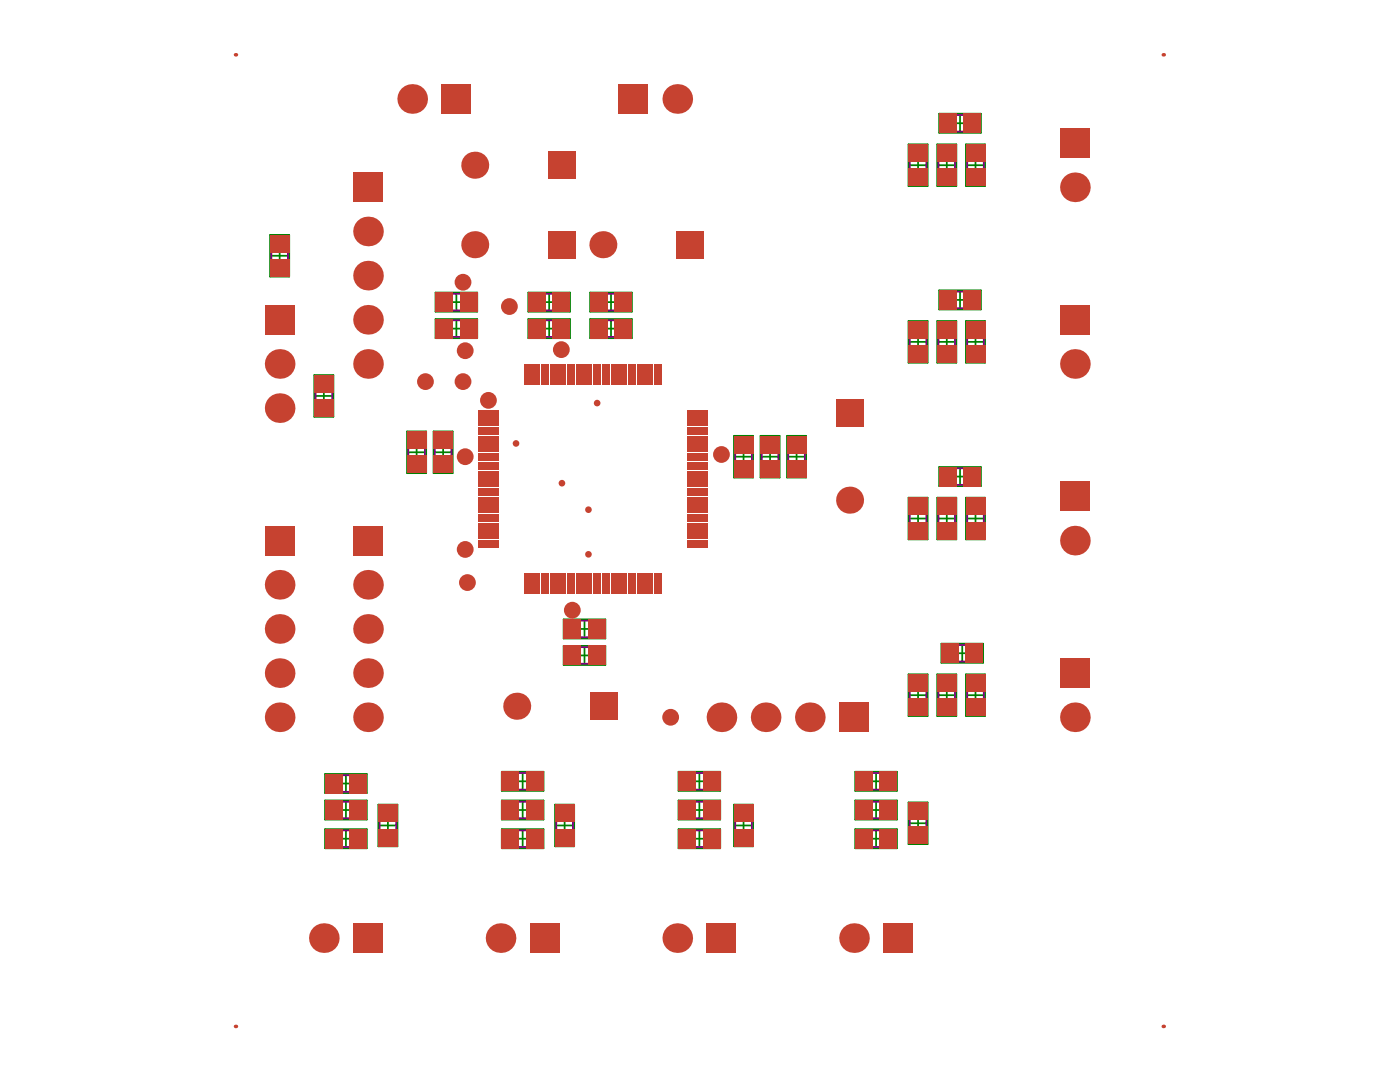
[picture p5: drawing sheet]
<svg xmlns="http://www.w3.org/2000/svg" width="279mm" height="216mm" viewBox="0 0 279 216" stroke-linecap="round" stroke-linejoin="round" font-family="sans-serif">
<g fill="none" stroke="#008000" stroke-width=".35">
<path d="M181.3 28.8h3.8v8.3h-3.8zM181.6 33h3.3M183.2 31.3v3.3M187 28.8h3.9v8.3h-3.9zM187.3 33h3.3M187.4 22.7h8.4v3.8h-8.4zM189 31.3v3.3M189.9 24.6h3.3M191.6 22.9v3.3M192.8 28.8h3.8v8.3h-3.8zM193 33h3.3M194.7 31.3v3.3"/>
<path d="M53.9 46.9h3.8v8.3h-3.8zM54.2 51h3.3M55.8 49.4v3.3M86.9 58.4h8.3v3.8h-8.3zM91.1 58.6v3.3M105.4 58.4h8.4v3.8h-8.4zM109.6 58.6v3.3M117.8 58.4h8.3v3.8h-8.3zM121.9 58.6v3.3M187.4 57.9h8.4v3.9h-8.4zM189.9 59.8h3.3M191.6 58.2v3.3"/>
<path d="M62.7 74.8h3.8v8.4h-3.8zM63 79h3.3M64.6 77.4v3.3M86.9 63.7h8.3v3.8h-8.3zM89.4 65.6h3.3M89.4 60.3h3.3M91.1 63.9v3.3M105.4 63.7h8.4v3.8h-8.4zM107.9 65.6h3.3M107.9 60.3h3.3M109.6 63.9v3.3M117.8 63.7h8.3v3.8h-8.3z"/>
<path d="M120.3 65.6h3.3M120.3 60.3h3.3M121.9 63.9v3.3M181.3 64.1h3.8v8.3h-3.8zM181.6 68.2h3.3M183.2 66.6v3.3M187 64.1h3.9v8.3h-3.9zM187.3 68.2h3.3M189 66.6v3.3M192.8 64.1h3.8v8.3h-3.8zM193 68.2h3.3M194.7 66.6v3.3"/>
<path d="M81.2 86.1h3.9v8.3h-3.9zM81.5 90.2h3.3M83.1 88.6v3.3M86.5 86.1h3.8v8.3h-3.8zM86.8 90.2h3.3M88.4 88.6v3.3M146.5 87h3.8v8.3h-3.8zM146.7 91.1h3.3M148.4 89.5v3.3M151.8 87h3.8v8.3h-3.8zM152 91.1h3.3M153.7 89.5v3.3"/>
<path d="M157.1 87h3.8v8.3h-3.8zM157.3 91.1h3.3M159 89.5v3.3M181.3 99.3h3.8v8.3h-3.8zM187 99.3h3.9v8.3h-3.9zM187.4 93.2h8.4v3.8h-8.4zM189.9 95.1h3.3M191.6 93.4v3.3M192.8 99.3h3.8v8.3h-3.8zM181.6 103.5h3.3M183.2 101.8v3.3M187.3 103.5h3.3"/>
<path d="M189 101.8v3.3M193 103.5h3.3M194.7 101.8v3.3M112.5 123.6h8.3v3.8h-8.3zM112.5 128.9h8.3v3.8h-8.3zM115 130.8h3.3M115 125.5h3.3M116.7 123.9v3.2M116.7 129.1v3.3M181.3 134.6h3.8v8.3h-3.8zM181.6 138.7h3.3M183.2 137.1v3.3"/>
<path d="M187 134.6h3.9v8.3h-3.9zM187.3 138.7h3.3M187.9 128.4h8.3v3.9h-8.3zM189 137.1v3.3M190.4 130.3h3.3M192 128.7v3.3M192.8 134.6h3.8v8.3h-3.8zM193 138.7h3.3M194.7 137.1v3.3M64.9 154.4h8.3v3.8h-8.3zM64.9 159.7h8.3v3.8h-8.3zM67.4 156.3h3.3"/>
<path d="M69 154.7v3.3M69 160v3.3M100.1 154h8.4v3.8h-8.4zM100.1 159.7h8.4v3.8h-8.4zM102.7 155.9h3.3M104.3 154.3v3.2M104.3 160v3.3M135.4 154h8.3v3.8h-8.3zM135.4 159.7h8.3v3.8h-8.3zM137.9 155.9h3.3M139.6 154.3v3.2M139.6 160v3.3"/>
<path d="M170.7 154h8.3v3.8h-8.3zM170.7 159.7h8.3v3.8h-8.3zM173.2 155.9h3.3M174.8 154.3v3.2M174.8 160v3.3M64.9 165.4h8.3v3.9h-8.3zM67.4 167.4h3.3M67.4 161.6h3.3M69 165.7v3.3M75.5 160.6h3.8v8.3h-3.8zM75.8 164.7h3.3M77.4 163.1v3.3"/>
<path d="M100.1 165.4h8.4v3.9h-8.4zM102.7 167.4h3.3M102.7 161.6h3.3M104.3 165.7v3.3M110.8 160.6h3.8v8.3h-3.8zM111 164.7h3.3M112.7 163.1v3.3M135.4 165.4h8.3v3.9h-8.3zM137.9 167.4h3.3M137.9 161.6h3.3M139.6 165.7v3.3M146.5 160.6h3.8v8.3h-3.8z"/>
<path d="M146.7 164.7h3.3M148.4 163.1v3.3M170.7 165.4h8.3v3.9h-8.3zM173.2 167.4h3.3M173.2 161.6h3.3M174.8 165.7v3.3M181.3 160.1h3.8v8.3h-3.8zM181.6 164.3h3.3M183.2 162.6v3.3"/>
</g>
<g fill="none" stroke="#800080" stroke-width=".35">
<path d="M181.6 29.9h3.3v6.1h-3.3zM187.3 29.9h3.3v6.1h-3.3zM188.6 22.9h6v3.3h-6zM193 29.9h3.3v6.1h-3.3zM54.2 48h3.3v6.1h-3.3zM88 58.6h6.1v3.3h-6.1zM106.6 58.6h6v3.3h-6zM118.9 58.6h6.1v3.3h-6.1zM188.6 58.2h6v3.3h-6zM63 76h3.3v6h-3.3zM88 63.9h6.1v3.3h-6.1zM106.6 63.9h6v3.3h-6z"/>
<path d="M118.9 63.9h6.1v3.3h-6.1zM181.6 65.2h3.3v6.1h-3.3zM187.3 65.2h3.3v6.1h-3.3zM193 65.2h3.3v6.1h-3.3zM81.5 87.2h3.3v6.1h-3.3zM86.8 87.2h3.3v6.1h-3.3zM146.7 88.1h3.3v6.1h-3.3zM152 88.1h3.3v6.1h-3.3zM157.3 88.1h3.3v6.1h-3.3zM188.6 93.4h6v3.3h-6zM181.6 100.4h3.3v6.1h-3.3zM187.3 100.4h3.3v6.1h-3.3z"/>
<path d="M193 100.4h3.3v6.1h-3.3zM113.6 123.9h6.1v3.2h-6.1zM113.6 129.1h6.1v3.3h-6.1zM181.6 135.7h3.3v6.1h-3.3zM187.3 135.7h3.3v6.1h-3.3zM189 128.7h6.1v3.3h-6.1zM193 135.7h3.3v6.1h-3.3zM66 154.7h6.1v3.3h-6.1zM66 160h6.1v3.3h-6.1zM101.3 154.3h6v3.2h-6zM101.3 160h6v3.3h-6zM136.5 154.3h6.1v3.2h-6.1z"/>
<path d="M136.5 160h6.1v3.3h-6.1zM171.8 154.3h6.1v3.2h-6.1zM171.8 160h6.1v3.3h-6.1zM66 165.7h6.1v3.3h-6.1zM75.8 161.7h3.3v6h-3.3zM101.3 165.7h6v3.3h-6zM111 161.7h3.3v6h-3.3zM136.5 165.7h6.1v3.3h-6.1zM146.7 161.7h3.3v6h-3.3zM171.8 165.7h6.1v3.3h-6.1zM181.6 161.2h3.3v6.1h-3.3z"/>
</g>
<g fill="#c64230">
<circle cx="93.3" cy="116.2" r="1.68"/>
<circle cx="92.8" cy="109.6" r="1.68"/>
<circle cx="114.2" cy="121.8" r="1.68"/>
<circle cx="84.9" cy="76.1" r="1.68"/>
<circle cx="92.8" cy="70" r="1.68"/>
<circle cx="92.4" cy="56.3" r="1.68"/>
<circle cx="101.7" cy="61.2" r="1.68"/>
<circle cx="92.4" cy="76.1" r="1.68"/>
<circle cx="97.5" cy="79.9" r="1.68"/>
<circle cx="92.8" cy="91.1" r="1.68"/>
<circle cx="112.1" cy="96.4" r=".66"/>
<circle cx="117.4" cy="101.7" r=".66"/>
<circle cx="133.8" cy="143.1" r="1.68"/>
<circle cx="117.4" cy="110.6" r=".66"/>
<circle cx="103" cy="88.5" r=".66"/>
<circle cx="144" cy="90.7" r="1.68"/>
<circle cx="112" cy="69.8" r="1.68"/>
<circle cx="119.2" cy="80.4" r=".66"/>
<circle cx="152.8" cy="143.1" r="2.96"/>
<circle cx="82.3" cy="19.7" r="2.96"/>
<circle cx="103.1" cy="140.9" r="2.7"/>
<circle cx="55.8" cy="143.1" r="2.96"/>
<circle cx="55.8" cy="72.6" r="2.96"/>
<circle cx="73.4" cy="143.1" r="2.96"/>
<circle cx="73.4" cy="72.6" r="2.96"/>
<circle cx="161.6" cy="143.1" r="2.96"/>
<circle cx="214.5" cy="143.1" r="2.96"/>
<circle cx="214.5" cy="107.9" r="2.96"/>
<circle cx="214.5" cy="72.6" r="2.96"/>
<circle cx="214.5" cy="37.4" r="2.96"/>
<circle cx="55.8" cy="125.5" r="2.96"/>
<circle cx="55.8" cy="134.3" r="2.96"/>
<circle cx="55.8" cy="81.4" r="2.96"/>
<circle cx="47" cy="10.9" r=".35"/>
<circle cx="64.6" cy="187.2" r="2.96"/>
<circle cx="73.4" cy="134.3" r="2.96"/>
<circle cx="73.4" cy="125.5" r="2.96"/>
<circle cx="73.4" cy="63.8" r="2.96"/>
<circle cx="73.4" cy="55" r="2.96"/>
<circle cx="73.4" cy="46.2" r="2.96"/>
<circle cx="99.9" cy="187.2" r="2.96"/>
<circle cx="94.7" cy="48.8" r="2.7"/>
<circle cx="135.2" cy="187.2" r="2.96"/>
<circle cx="120.3" cy="48.8" r="2.7"/>
<circle cx="135.2" cy="19.7" r="2.96"/>
<circle cx="170.4" cy="187.2" r="2.96"/>
<circle cx="169.6" cy="99.8" r="2.7"/>
<circle cx="47" cy="204.8" r=".35"/>
<circle cx="55.8" cy="116.7" r="2.96"/>
<circle cx="73.4" cy="116.7" r="2.96"/>
<circle cx="94.7" cy="33" r="2.7"/>
<circle cx="144" cy="143.1" r="2.96"/>
<circle cx="232.2" cy="10.9" r=".35"/>
<circle cx="232.2" cy="204.8" r=".35"/>
</g>
<g fill="#c64230">
<path d="M52.9 104.9h5.9v5.9h-5.9z" fill-rule="evenodd"/>
<path d="M70.5 104.9h5.9v5.9h-5.9z" fill-rule="evenodd"/>
<path d="M70.5 34.4h5.9v5.9h-5.9z" fill-rule="evenodd"/>
<path d="M167.5 140.2h5.9v5.9h-5.9z" fill-rule="evenodd"/>
<path d="M52.9 60.9h5.9v5.9h-5.9z" fill-rule="evenodd"/>
<path d="M70.5 184.2h5.9v5.9h-5.9z" fill-rule="evenodd"/>
<path d="M105.8 184.2h5.9v5.9h-5.9z" fill-rule="evenodd"/>
<path d="M109.4 46.1h5.4v5.4h-5.4z" fill-rule="evenodd"/>
<path d="M135 46.1h5.4v5.4h-5.4z" fill-rule="evenodd"/>
<path d="M123.4 16.8h5.9v5.9h-5.9z" fill-rule="evenodd"/>
<path d="M166.9 79.8h5.3v5.4h-5.3z" fill-rule="evenodd"/>
<path d="M176.3 184.2h5.9v5.9h-5.9z" fill-rule="evenodd"/>
<path d="M211.6 131.4h5.9v5.9h-5.9z" fill-rule="evenodd"/>
<path d="M211.6 96.1h5.9v5.9h-5.9z" fill-rule="evenodd"/>
<path d="M211.6 60.9h5.9v5.9h-5.9z" fill-rule="evenodd"/>
<path d="M109.4 30.3h5.4v5.4h-5.4z" fill-rule="evenodd"/>
<path d="M117.8 138.2h5.4v5.4h-5.4z" fill-rule="evenodd"/>
<path d="M211.6 25.6h5.9v5.9h-5.9z" fill-rule="evenodd"/>
<path d="M88.1 16.8h5.9v5.9h-5.9z" fill-rule="evenodd"/>
<path d="M141 184.2h5.9v5.9h-5.9z" fill-rule="evenodd"/>
<path d="M64.9 154.4h3.4v3.9h-3.4z" fill-rule="evenodd"/>
<path d="M81.2 90.9h3.9v3.5h-3.9z" fill-rule="evenodd"/>
<path d="M81.2 86.1h3.9v3.5h-3.9z" fill-rule="evenodd"/>
<path d="M86.5 90.9h3.9v3.5h-3.9z" fill-rule="evenodd"/>
<path d="M86.5 86.1h3.9v3.5h-3.9z" fill-rule="evenodd"/>
<path d="M86.9 63.7h3.5v3.8h-3.5z" fill-rule="evenodd"/>
<path d="M95.4 104.4h4.2v1.4h-4.2z" fill-rule="evenodd"/>
<path d="M95.4 106.1h4.2v1.4h-4.2z" fill-rule="evenodd"/>
<path d="M95.4 107.9h4.2v1.4h-4.2z" fill-rule="evenodd"/>
<path d="M95.4 97.5h4.2v1.4h-4.2z" fill-rule="evenodd"/>
<path d="M95.4 99.2h4.2v1.4h-4.2z" fill-rule="evenodd"/>
<path d="M95.4 100.9h4.2v1.4h-4.2z" fill-rule="evenodd"/>
<path d="M95.4 102.7h4.2v1.4h-4.2z" fill-rule="evenodd"/>
<path d="M95.4 90.5h4.2v1.4h-4.2z" fill-rule="evenodd"/>
<path d="M95.4 92.2h4.2v1.4h-4.2z" fill-rule="evenodd"/>
<path d="M95.4 94h4.2v1.4h-4.2z" fill-rule="evenodd"/>
<path d="M95.4 95.7h4.2v1.4h-4.2z" fill-rule="evenodd"/>
<path d="M95.4 83.6h4.2v1.4h-4.2z" fill-rule="evenodd"/>
<path d="M95.4 85.3h4.2v1.4h-4.2z" fill-rule="evenodd"/>
<path d="M95.4 87h4.2v1.4h-4.2z" fill-rule="evenodd"/>
<path d="M95.4 88.8h4.2v1.4h-4.2z" fill-rule="evenodd"/>
<path d="M100.1 154h3.5v3.8h-3.5z" fill-rule="evenodd"/>
<path d="M110.3 63.7h3.5v3.8h-3.5z" fill-rule="evenodd"/>
<path d="M122.6 63.7h3.5v3.8h-3.5z" fill-rule="evenodd"/>
<path d="M135.4 154h3.5v3.8h-3.5z" fill-rule="evenodd"/>
<path d="M137 107.9h4.2v1.4h-4.2z" fill-rule="evenodd"/>
<path d="M137 106.1h4.2v1.4h-4.2z" fill-rule="evenodd"/>
<path d="M137 104.4h4.2v1.4h-4.2z" fill-rule="evenodd"/>
<path d="M137 102.7h4.2v1.4h-4.2z" fill-rule="evenodd"/>
<path d="M137 100.9h4.2v1.4h-4.2z" fill-rule="evenodd"/>
<path d="M137 99.2h4.2v1.4h-4.2z" fill-rule="evenodd"/>
<path d="M137 97.5h4.2v1.4h-4.2z" fill-rule="evenodd"/>
<path d="M137 95.7h4.2v1.4h-4.2z" fill-rule="evenodd"/>
<path d="M137 94h4.2v1.4h-4.2z" fill-rule="evenodd"/>
<path d="M137 92.2h4.2v1.4h-4.2z" fill-rule="evenodd"/>
<path d="M137 90.5h4.2v1.4h-4.2z" fill-rule="evenodd"/>
<path d="M137 88.8h4.2v1.4h-4.2z" fill-rule="evenodd"/>
<path d="M137 87h4.2v1.4h-4.2z" fill-rule="evenodd"/>
<path d="M137 85.3h4.2v1.4h-4.2z" fill-rule="evenodd"/>
<path d="M137 83.6h4.2v1.4h-4.2z" fill-rule="evenodd"/>
<path d="M151.8 91.8h3.8v3.5h-3.8z" fill-rule="evenodd"/>
<path d="M157.1 91.8h3.8v3.5h-3.8z" fill-rule="evenodd"/>
<path d="M170.7 154h3.5v3.8h-3.5z" fill-rule="evenodd"/>
<path d="M187 134.5h3.9v3.5h-3.9z" fill-rule="evenodd"/>
<path d="M187.9 128.4h3.4v3.9h-3.4z" fill-rule="evenodd"/>
<path d="M187 99.3h3.9v3.5h-3.9z" fill-rule="evenodd"/>
<path d="M187.4 93.2h3.5v3.8h-3.5z" fill-rule="evenodd"/>
<path d="M187 64h3.9v3.5h-3.9z" fill-rule="evenodd"/>
<path d="M187.4 57.9h3.5v3.9h-3.5z" fill-rule="evenodd"/>
<path d="M187 28.8h3.9v3.5h-3.9z" fill-rule="evenodd"/>
<path d="M187.4 22.7h3.5v3.8h-3.5z" fill-rule="evenodd"/>
<path d="M192.8 134.5h3.8v3.5h-3.8z" fill-rule="evenodd"/>
<path d="M192.7 128.4h3.5v3.9h-3.5z" fill-rule="evenodd"/>
<path d="M192.8 99.3h3.8v3.5h-3.8z" fill-rule="evenodd"/>
<path d="M192.3 93.2h3.5v3.8h-3.5z" fill-rule="evenodd"/>
<path d="M192.8 64h3.8v3.5h-3.8z" fill-rule="evenodd"/>
<path d="M192.3 57.9h3.5v3.9h-3.5z" fill-rule="evenodd"/>
<path d="M192.8 28.8h3.8v3.5h-3.8z" fill-rule="evenodd"/>
<path d="M192.3 22.7h3.5v3.8h-3.5z" fill-rule="evenodd"/>
<path d="M64.9 165.4h3.4v3.9h-3.4z" fill-rule="evenodd"/>
<path d="M64.9 159.7h3.4v3.8h-3.4z" fill-rule="evenodd"/>
<path d="M95.4 81.8h4.2v1.4h-4.2z" fill-rule="evenodd"/>
<path d="M100.1 159.7h3.5v3.8h-3.5z" fill-rule="evenodd"/>
<path d="M100.1 165.4h3.5v3.9h-3.5z" fill-rule="evenodd"/>
<path d="M104.6 72.6h1.4v4.2h-1.4z" fill-rule="evenodd"/>
<path d="M111.5 72.6h1.4v4.2h-1.4z" fill-rule="evenodd"/>
<path d="M109.8 72.6h1.4v4.2h-1.4z" fill-rule="evenodd"/>
<path d="M108.1 72.6h1.4v4.2h-1.4z" fill-rule="evenodd"/>
<path d="M117.3 123.6h3.5v3.8h-3.5z" fill-rule="evenodd"/>
<path d="M117.3 128.9h3.5v3.8h-3.5z" fill-rule="evenodd"/>
<path d="M118.5 72.6h1.4v4.2h-1.4z" fill-rule="evenodd"/>
<path d="M116.7 72.6h1.4v4.2h-1.4z" fill-rule="evenodd"/>
<path d="M115 72.6h1.4v4.2h-1.4z" fill-rule="evenodd"/>
<path d="M125.4 72.6h1.4v4.2h-1.4z" fill-rule="evenodd"/>
<path d="M123.7 72.6h1.4v4.2h-1.4z" fill-rule="evenodd"/>
<path d="M121.9 72.6h1.4v4.2h-1.4z" fill-rule="evenodd"/>
<path d="M130.6 72.6h1.4v4.2h-1.4z" fill-rule="evenodd"/>
<path d="M128.9 72.6h1.4v4.2h-1.4z" fill-rule="evenodd"/>
<path d="M135.4 159.7h3.5v3.8h-3.5z" fill-rule="evenodd"/>
<path d="M135.4 165.4h3.5v3.9h-3.5z" fill-rule="evenodd"/>
<path d="M137 81.8h4.2v1.4h-4.2z" fill-rule="evenodd"/>
<path d="M151.8 87h3.8v3.4h-3.8z" fill-rule="evenodd"/>
<path d="M157.1 87h3.8v3.4h-3.8z" fill-rule="evenodd"/>
<path d="M170.7 159.7h3.5v3.8h-3.5z" fill-rule="evenodd"/>
<path d="M170.7 165.4h3.5v3.9h-3.5z" fill-rule="evenodd"/>
<path d="M187 139.4h3.9v3.5h-3.9z" fill-rule="evenodd"/>
<path d="M187 104.2h3.9v3.4h-3.9z" fill-rule="evenodd"/>
<path d="M187 68.9h3.9v3.5h-3.9z" fill-rule="evenodd"/>
<path d="M187 33.7h3.9v3.4h-3.9z" fill-rule="evenodd"/>
<path d="M192.8 139.4h3.8v3.5h-3.8z" fill-rule="evenodd"/>
<path d="M192.8 104.2h3.8v3.4h-3.8z" fill-rule="evenodd"/>
<path d="M192.8 68.9h3.8v3.5h-3.8z" fill-rule="evenodd"/>
<path d="M192.8 33.7h3.8v3.4h-3.8z" fill-rule="evenodd"/>
<path d="M86.9 58.4h3.5v3.8h-3.5z" fill-rule="evenodd"/>
<path d="M104.6 114.3h1.4v4.2h-1.4z" fill-rule="evenodd"/>
<path d="M110.3 58.4h3.5v3.8h-3.5z" fill-rule="evenodd"/>
<path d="M108.1 114.3h1.4v4.2h-1.4z" fill-rule="evenodd"/>
<path d="M109.8 114.3h1.4v4.2h-1.4z" fill-rule="evenodd"/>
<path d="M111.5 114.3h1.4v4.2h-1.4z" fill-rule="evenodd"/>
<path d="M115 114.3h1.4v4.2h-1.4z" fill-rule="evenodd"/>
<path d="M116.7 114.3h1.4v4.2h-1.4z" fill-rule="evenodd"/>
<path d="M118.5 114.3h1.4v4.2h-1.4z" fill-rule="evenodd"/>
<path d="M122.6 58.4h3.5v3.8h-3.5z" fill-rule="evenodd"/>
<path d="M121.9 114.3h1.4v4.2h-1.4z" fill-rule="evenodd"/>
<path d="M123.7 114.3h1.4v4.2h-1.4z" fill-rule="evenodd"/>
<path d="M125.4 114.3h1.4v4.2h-1.4z" fill-rule="evenodd"/>
<path d="M128.9 114.3h1.4v4.2h-1.4z" fill-rule="evenodd"/>
<path d="M130.6 114.3h1.4v4.2h-1.4z" fill-rule="evenodd"/>
<path d="M69.7 154.4h3.5v3.9h-3.5z" fill-rule="evenodd"/>
<path d="M62.7 79.7h3.8v3.5h-3.8z" fill-rule="evenodd"/>
<path d="M105 154h3.5v3.8h-3.5z" fill-rule="evenodd"/>
<path d="M91.8 63.7h3.5v3.8h-3.5z" fill-rule="evenodd"/>
<path d="M105.4 63.7h3.5v3.8h-3.5z" fill-rule="evenodd"/>
<path d="M140.3 154h3.4v3.8h-3.4z" fill-rule="evenodd"/>
<path d="M117.8 63.7h3.5v3.8h-3.5z" fill-rule="evenodd"/>
<path d="M146.5 91.8h3.8v3.5h-3.8z" fill-rule="evenodd"/>
<path d="M175.5 154h3.5v3.8h-3.5z" fill-rule="evenodd"/>
<path d="M181.3 134.5h3.8v3.5h-3.8z" fill-rule="evenodd"/>
<path d="M181.3 99.3h3.8v3.5h-3.8z" fill-rule="evenodd"/>
<path d="M181.3 64h3.8v3.5h-3.8z" fill-rule="evenodd"/>
<path d="M181.3 28.8h3.8v3.5h-3.8z" fill-rule="evenodd"/>
<path d="M53.9 46.9h3.8v3.4h-3.8z" fill-rule="evenodd"/>
<path d="M53.9 51.7h3.8v3.5h-3.8z" fill-rule="evenodd"/>
<path d="M75.5 165.4h3.8v3.5h-3.8z" fill-rule="evenodd"/>
<path d="M75.5 160.5h3.8v3.5h-3.8z" fill-rule="evenodd"/>
<path d="M69.7 165.4h3.5v3.9h-3.5z" fill-rule="evenodd"/>
<path d="M69.7 159.7h3.5v3.8h-3.5z" fill-rule="evenodd"/>
<path d="M62.7 74.8h3.8v3.5h-3.8z" fill-rule="evenodd"/>
<path d="M110.8 165.4h3.8v3.5h-3.8z" fill-rule="evenodd"/>
<path d="M110.8 160.5h3.8v3.5h-3.8z" fill-rule="evenodd"/>
<path d="M105 159.7h3.5v3.8h-3.5z" fill-rule="evenodd"/>
<path d="M105 165.4h3.5v3.9h-3.5z" fill-rule="evenodd"/>
<path d="M112.5 123.6h3.5v3.8h-3.5z" fill-rule="evenodd"/>
<path d="M112.5 128.9h3.5v3.8h-3.5z" fill-rule="evenodd"/>
<path d="M113.3 72.6h1.4v4.2h-1.4z" fill-rule="evenodd"/>
<path d="M106.3 72.6h1.4v4.2h-1.4z" fill-rule="evenodd"/>
<path d="M140.3 159.7h3.4v3.8h-3.4z" fill-rule="evenodd"/>
<path d="M140.3 165.4h3.4v3.9h-3.4z" fill-rule="evenodd"/>
<path d="M127.2 72.6h1.4v4.2h-1.4z" fill-rule="evenodd"/>
<path d="M120.2 72.6h1.4v4.2h-1.4z" fill-rule="evenodd"/>
<path d="M146.5 165.4h3.8v3.5h-3.8z" fill-rule="evenodd"/>
<path d="M146.5 160.5h3.8v3.5h-3.8z" fill-rule="evenodd"/>
<path d="M146.5 87h3.8v3.4h-3.8z" fill-rule="evenodd"/>
<path d="M181.3 165h3.8v3.4h-3.8z" fill-rule="evenodd"/>
<path d="M181.3 160.1h3.8v3.5h-3.8z" fill-rule="evenodd"/>
<path d="M175.5 159.7h3.5v3.8h-3.5z" fill-rule="evenodd"/>
<path d="M175.5 165.4h3.5v3.9h-3.5z" fill-rule="evenodd"/>
<path d="M181.3 139.4h3.8v3.5h-3.8z" fill-rule="evenodd"/>
<path d="M181.3 104.2h3.8v3.4h-3.8z" fill-rule="evenodd"/>
<path d="M181.3 68.9h3.8v3.5h-3.8z" fill-rule="evenodd"/>
<path d="M181.3 33.7h3.8v3.4h-3.8z" fill-rule="evenodd"/>
<path d="M91.8 58.4h3.5v3.8h-3.5z" fill-rule="evenodd"/>
<path d="M105.4 58.4h3.5v3.8h-3.5z" fill-rule="evenodd"/>
<path d="M106.3 114.3h1.4v4.2h-1.4z" fill-rule="evenodd"/>
<path d="M113.3 114.3h1.4v4.2h-1.4z" fill-rule="evenodd"/>
<path d="M117.8 58.4h3.5v3.8h-3.5z" fill-rule="evenodd"/>
<path d="M120.2 114.3h1.4v4.2h-1.4z" fill-rule="evenodd"/>
<path d="M127.2 114.3h1.4v4.2h-1.4z" fill-rule="evenodd"/>
</g>
</svg>
